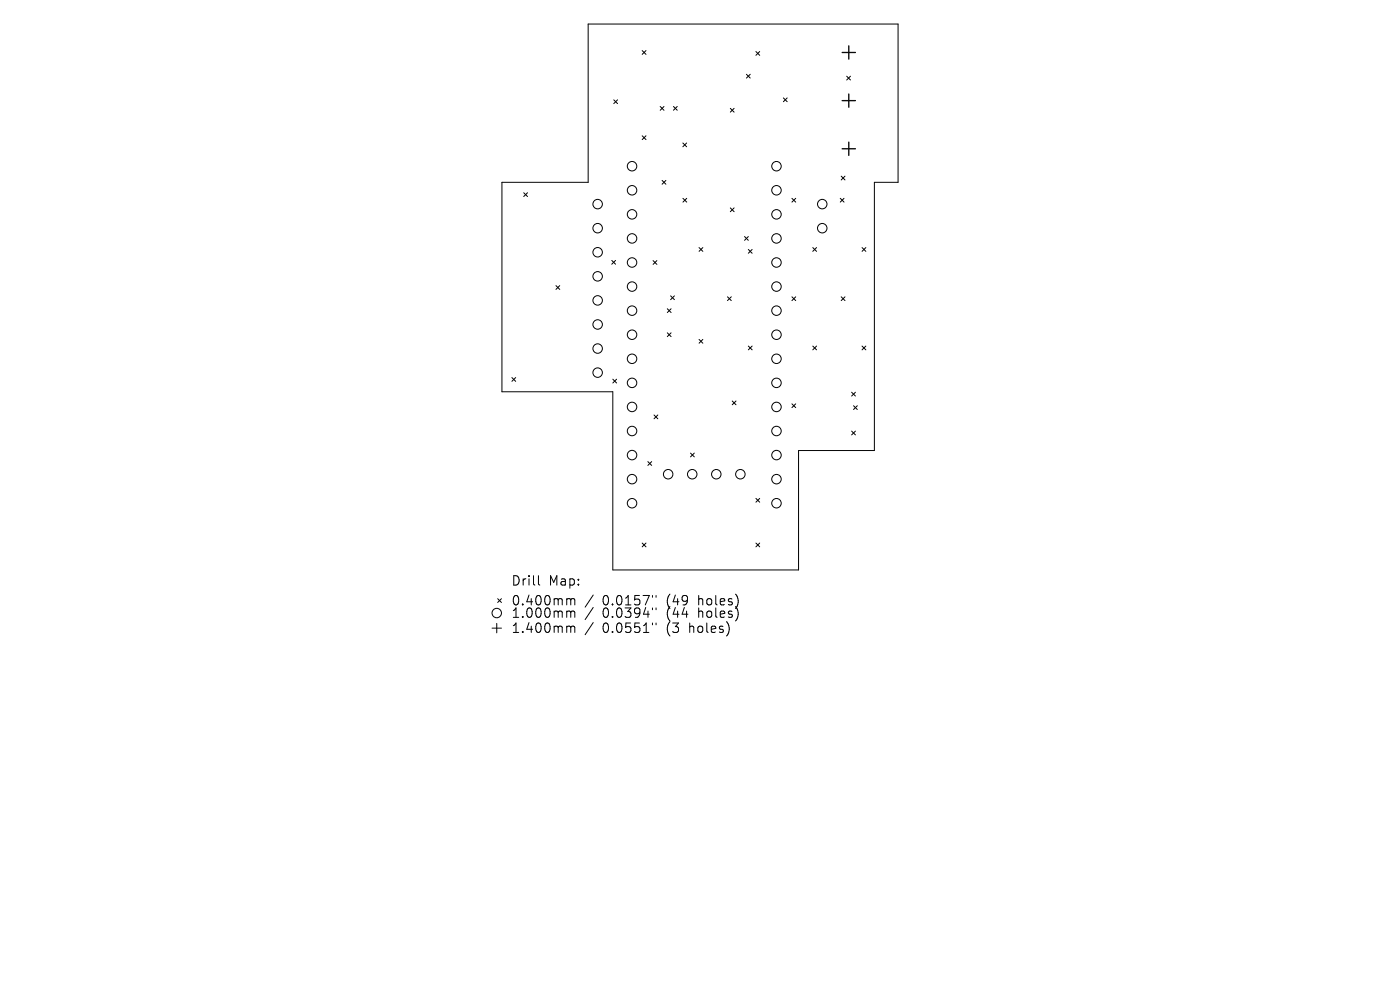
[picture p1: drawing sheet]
<svg xmlns="http://www.w3.org/2000/svg" width="297mm" height="210mm" viewBox="0 0 297 210" stroke-linecap="round" stroke-linejoin="round" font-family="sans-serif">
<defs><g id="words">
<g font-size="2.8">
<text x="108.4" y="124.5">Drill</text>
<text x="116.4" y="124.5">Map:</text>
<text x="108.4" y="128.7">0.400mm</text>
<text x="108.4" y="131.3">1.000mm</text>
<text x="127.8" y="128.7">0.0157&quot;</text>
<text x="127.8" y="131.3">0.0394&quot;</text>
<text x="141.6" y="128.7">(49</text>
<text x="141.6" y="131.3">(44</text>
<text x="148.4" y="128.7">holes)</text>
<text x="148.4" y="131.3">holes)</text>
<text x="108.4" y="134.5">1.400mm</text>
<text x="127.8" y="134.5">0.0551&quot;</text>
<text x="141.6" y="134.5">(3</text>
<text x="146.5" y="134.5">holes)</text>
</g>
</g></defs>
<g fill="none" stroke="#000" stroke-width=".21">
<path d="M124.8 5.1h65.7v33.6h-5v56.9h-16.1v25.3h-39.4v-37.8h-23.5v-44.4h18.3zM136.2 10.7l.8 .8M137 10.7l-.8 .8M158.4 15.8l.8 .8M159.2 15.8l-.8 .8M160.4 10.9l.8 .8M161.2 10.9l-.8 .8M179.6 16.2l.8 .8M180.4 16.2l-.8 .8M130.2 21.2l.8 .8M131 21.2l-.8 .8M136.2 28.8l.8 .8"/>
<path d="M137 28.8l-.8 .8M140.1 22.6l.8 .8M140.5 38.3l.8 .8M140.9 22.6l-.8 .8M141.3 38.3l-.8 .8M142.9 22.6l.8 .8M143.7 22.6l-.8 .8M144.9 30.3l.8 .8M145.7 30.3l-.8 .8M154.9 23l.8 .8M155.7 23l-.8 .8M166.2 20.8l.8 .8"/>
<path d="M167 20.8l-.8 .8M178.5 37.4l.8 .8M179.3 37.4l-.8 .8M111.1 40.9l.8 .8M111.9 40.9l-.8 .8M129.8 55.2l.8 .8M130.6 55.2l-.8 .8M138.5 55.3l.9 .8M139.4 55.3l-.9 .8M144.9 42.1l.8 .8M145.7 42.1l-.8 .8M148.3 52.5l.8 .8"/>
<path d="M149.1 52.5l-.8 .8M154.9 44.1l.8 .8M155.7 44.1l-.8 .8M158 50.2l.8 .8M158.8 50.2l-.8 .8M158.8 52.9l.8 .8M159.6 52.9l-.8 .8M168 42.1l.8 .8M168.8 42.1l-.8 .8M172.4 52.5l.8 .8M173.2 52.5l-.8 .8M178.3 42.1l.8 .8"/>
<path d="M179.1 42.1l-.8 .8M182.9 52.5l.8 .8M183.7 52.5l-.8 .8M117.9 60.6l.8 .8M118.7 60.6l-.8 .8M141.6 65.5l.8 .8M141.6 70.6l.8 .8M142.3 62.8l.8 .8M142.4 65.5l-.8 .8M142.4 70.6l-.8 .8M143.1 62.8l-.8 .8M148.3 72l.8 .8"/>
<path d="M149.1 72l-.8 .8M154.3 63l.8 .8M155.1 63l-.8 .8M158.8 73.4l.8 .8M159.6 73.4l-.8 .8M168 63l.8 .8M168.8 63l-.8 .8M172.4 73.4l.8 .8M173.2 73.4l-.8 .8M178.5 63l.8 .8M179.3 63l-.8 .8M182.9 73.4l.8 .8"/>
<path d="M183.7 73.4l-.8 .8M108.6 80.1l.8 .8M109.4 80.1l-.8 .8M130 80.4l.8 .8M130.8 80.4l-.8 .8M137.4 97.9l.8 .8M138.2 97.9l-.8 .8M138.8 88l.8 .8M139.6 88l-.8 .8M146.5 96.1l.8 .8M147.3 96.1l-.8 .8M155.3 85.1l.8 .8"/>
<path d="M156.1 85.1l-.8 .8M168 85.7l.8 .8M168.8 85.7l-.8 .8M180.7 83.2l.8 .8M180.7 91.5l.8 .8M181.1 86.1l.8 .8M181.5 83.2l-.8 .8M181.5 91.5l-.8 .8M181.9 86.1l-.8 .8M136.2 115.2l.8 .8M137 115.2l-.8 .8M160.4 105.7l.8 .8"/>
<path d="M160.4 115.2l.8 .8M161.2 105.7l-.8 .8M161.2 115.2l-.8 .8M104.4 133.2h2M105.4 132.2v2M105.6 127l.8 .8M106.4 127l-.8 .8M114.2 122.1v1.7l.3 .3M120.5 127h.3l.3 .3M120.5 129.6l.5 .1 .1 .2M120.5 132.8l.5 .1 .1 .2M121.1 127.3l.3-.3 .4 .1 .1 1.2"/>
<path d="M121.1 127.3v1M121.1 129.9v1.1M121.1 133.1v1.1M121.1 129.9l.3-.3 .4 .1 .1 1.3M121.1 133.1l.3-.3 .4 .1 .1 1.3M125.8 126.2l-1.7 2.6M125.8 128.9l-1.7 2.5M125.8 132.1l-1.7 2.5M138.4 126.3v.4M138.4 129v.3M138.4 132.2v.3M139.2 126.3v.4"/>
<path d="M139.2 129v.3M139.2 132.2v.3"/>
<circle cx="134.1" cy="35.3" r="1.01"/>
<circle cx="164.7" cy="35.3" r="1.01"/>
<circle cx="126.8" cy="48.4" r="1.01"/>
<circle cx="126.8" cy="43.3" r="1.01"/>
<circle cx="126.8" cy="58.6" r="1.01"/>
<circle cx="126.8" cy="53.5" r="1.01"/>
<circle cx="134.1" cy="40.4" r="1.01"/>
<circle cx="134.1" cy="55.7" r="1.01"/>
<circle cx="134.1" cy="50.6" r="1.01"/>
<circle cx="134.1" cy="45.5" r="1.01"/>
<circle cx="164.7" cy="40.4" r="1.01"/>
<circle cx="164.7" cy="55.7" r="1.01"/>
<circle cx="164.7" cy="50.6" r="1.01"/>
<circle cx="164.7" cy="45.5" r="1.01"/>
<circle cx="174.4" cy="48.4" r="1.01"/>
<circle cx="174.4" cy="43.3" r="1.01"/>
<circle cx="126.8" cy="63.7" r="1.01"/>
<circle cx="126.8" cy="79" r="1.01"/>
<circle cx="126.8" cy="68.8" r="1.01"/>
<circle cx="126.8" cy="73.9" r="1.01"/>
<circle cx="134.1" cy="76.1" r="1.01"/>
<circle cx="134.1" cy="71" r="1.01"/>
<circle cx="134.1" cy="60.8" r="1.01"/>
<circle cx="134.1" cy="65.9" r="1.01"/>
<circle cx="164.7" cy="76.1" r="1.01"/>
<circle cx="164.7" cy="71" r="1.01"/>
<circle cx="164.7" cy="60.8" r="1.01"/>
<circle cx="164.7" cy="65.9" r="1.01"/>
<circle cx="134.1" cy="96.5" r="1.01"/>
<circle cx="134.1" cy="91.4" r="1.01"/>
<circle cx="134.1" cy="81.2" r="1.01"/>
<circle cx="134.1" cy="86.3" r="1.01"/>
<circle cx="164.7" cy="96.5" r="1.01"/>
<circle cx="164.7" cy="91.4" r="1.01"/>
<circle cx="164.7" cy="81.2" r="1.01"/>
<circle cx="164.7" cy="86.3" r="1.01"/>
<circle cx="134.1" cy="106.7" r="1.01"/>
<circle cx="134.1" cy="101.6" r="1.01"/>
<circle cx="141.7" cy="100.6" r="1.01"/>
<circle cx="146.9" cy="100.6" r="1.01"/>
<circle cx="152" cy="100.6" r="1.01"/>
<circle cx="157.1" cy="100.6" r="1.01"/>
<circle cx="164.7" cy="106.7" r="1.01"/>
<circle cx="164.7" cy="101.6" r="1.01"/>
<circle cx="105.4" cy="130" r="1"/>
</g>
<path d="M178.7 11.1h2.8M180.1 9.7v2.8M180.1 19.9v2.9M178.7 21.3h2.8M178.7 31.6h2.8M180.1 30.2v2.8" fill="none" stroke="#000" stroke-width=".28"/>
<use href="#words"/>
</svg>
